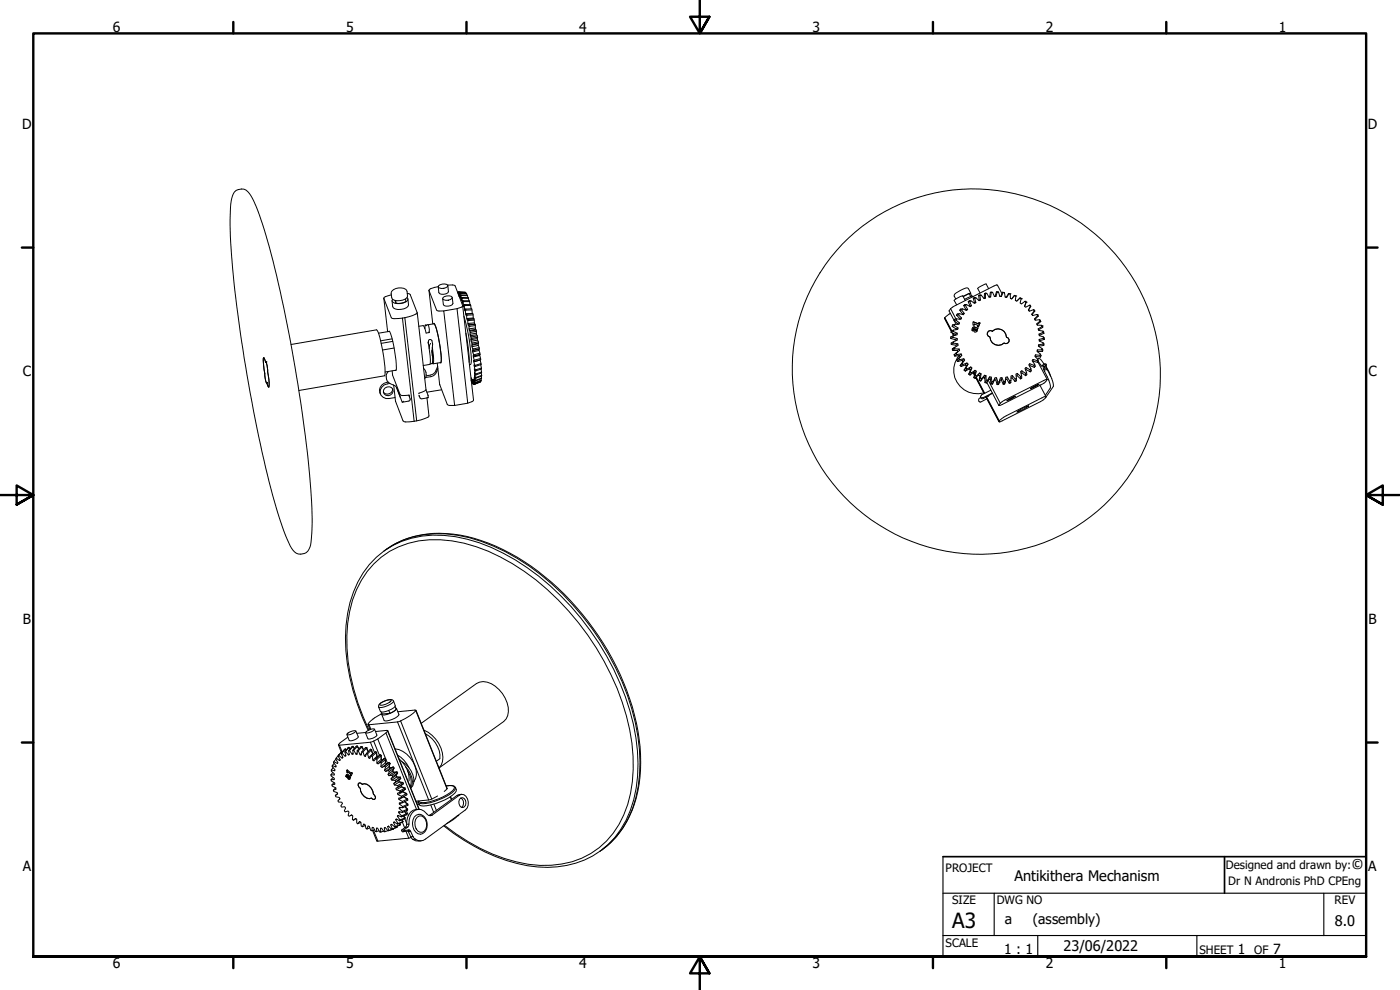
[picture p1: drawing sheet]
<svg xmlns="http://www.w3.org/2000/svg" width="420mm" height="297mm" viewBox="0 0 420 297" stroke-linecap="round" stroke-linejoin="round" font-family="sans-serif">
<defs><g id="words">
<text font-size="6.3" x="285.8" y="278.5">A3</text>
<g font-size="4.4">
<text x="405.6" y="260.8">©</text>
<text x="304.5" y="264.3">Antikithera Mechanism</text>
<text x="400.6" y="277.8">8.0</text>
<text x="319.2" y="285.4">23/06/2022</text>
</g>
<g font-size="4.2">
<text x="33.9" y="9.6">6</text>
<text x="103.8" y="9.6">5</text>
<text x="173.9" y="9.6">4</text>
<text x="243.8" y="9.6">3</text>
<text x="313.9" y="9.6">2</text>
<text x="383.8" y="9.6">1</text>
<text x="6.6" y="38.7">D</text>
<text x="410.5" y="38.7">D</text>
<text x="6.8" y="112.9">C</text>
<text x="410.7" y="112.9">C</text>
<text x="6.9" y="187.2">B</text>
<text x="410.7" y="187.2">B</text>
<text x="6.8" y="261.4">A</text>
<text x="410.6" y="261.4">A</text>
<text x="301.6" y="277.4">a</text>
<text x="310" y="277.4">(assembly)</text>
<text x="301.4" y="286.3">1 : 1</text>
<text x="371.5" y="286.2">1</text>
<text x="382.1" y="286.2">7</text>
<text x="33.9" y="290.5">6</text>
<text x="103.8" y="290.5">5</text>
<text x="173.9" y="290.5">4</text>
<text x="243.8" y="290.5">3</text>
<text x="313.9" y="290.5">2</text>
<text x="383.8" y="290.5">1</text>
</g>
<g font-size="3.5">
<text x="283.8" y="261.7">PROJECT</text>
<text x="367.9" y="260.8">Designed and drawn by:</text>
<text x="368.6" y="265.5">Dr N Andronis PhD CPEng</text>
<text x="285.8" y="271.3">SIZE</text>
<text x="299.1" y="271.3">DWG NO</text>
<text x="400.5" y="271.3">REV</text>
<text x="283.8" y="284">SCALE</text>
<text x="360" y="286.2">SHEET</text>
<text x="376.4" y="286.2">OF</text>
</g>
</g></defs>
<!-- layer: Visible (ANSI) -->
<g fill="none" stroke="#000" stroke-width=".3">
<path d="M70.4 57.6a2.89 2.89 0 0 1 4.8 .9 92.6 92.6 0 0 1 7.3 22 438.2 438.2 0 0 1 11.1 71.8l.1 3.2a38.7 38.7 0 0 1-.7 8.7 2.93 2.93 0 0 1-2.6 2.1 2.93 2.93 0 0 1-2.9-1.8 108.4 108.4 0 0 1-7.8-24.2 418 418 0 0 1-10.6-71.3 28.8 28.8 0 0 1 .9-10.8zM252.8 73.3a55.8 55.8 0 0 1 89.3 14 54.2 54.2 0 0 1-7.1 60.5 54.2 54.2 0 0 1-58.9 15.6 55.2 55.2 0 0 1-26.8-86.1zM115.2 89.5l2.2 5.8 .8 .3 2.6-.2M115.2 89.5l1.1 10M116.7 99.5l.1-.2a30.1 30.1 0 0 1 2 11.9l-.1-.1M116.9 99.4l-3.3 .6M117.4 88.5l-1.7 .5-.5 .5M117.6 87.4a3.3 3.3 0 0 1 4.4-.2l.3 1.6a3.2 3.2 0 0 1-4.5 1 2.44 2.44 0 0 1-.2-2.4zM118.5 90.1l.3 .9M118.7 90.2l.1 .8M120.8 95.4l3.5 31M121.5 95.3l3.6 31"/>
<path d="M121.5 95.3l-.7 .1M121.7 89.7l.1 .8a4.3 4.3 0 0 1-3 .5M122.2 89.3l.2 .4a2.1 2.1 0 0 1-2.3 1.4 2.09 2.09 0 0 1-2.5-.9l.2-.4M122.2 88l.9 .4 2.1 5.4-.4 .4-1 .5-2.3 .6M122.4 89.7l.2 1.8a3.2 3.2 0 0 1-4.5 .9l-.5-2.2M125.2 93.8l2.6 23.1a2.66 2.66 0 0 1-2.1 1.1v.1M125.7 97.9l1.5-.1 .7 2.1 1-.1-.1-.3M127.6 97.6l.5 .1M127.6 97.6l-.1 1M127.6 97.6l.7-.2 .3 .2 .3 1.3-.1 .9M128.5 97.4l1.8-.3a28.3 28.3 0 0 1 2.1 11l-.2 .7-2.2 .4M128.7 87.1l1.2 10.1"/>
<path d="M130.1 97.1h.2a32 32 0 0 1 2.1 11.4l-.1 .4-.2-.1M130.3 97v.1M131.5 86l-2.3 .6-.5 .6 2.3 5.8 .7 .3h1.5l3.2 28.4-1.9-.1a24.2 24.2 0 0 1-3.3-12.6M131.6 85.8a2.25 2.25 0 0 1 2.8-.2 1.71 1.71 0 0 1-2.6 .8l-.3-.3zM132.9 89.3a2.3 2.3 0 0 1 2.8-.1 1.88 1.88 0 0 1-2.8 .5zM134.3 85.5a2.96 2.96 0 0 1 2.3 .3l2.3 5.9-.5 .5-1.2 .4 3.2 28.4-4 .7M134.4 85.7l.2 1.8a1.91 1.91 0 0 1-2.9 .3l-.2-1.8M135.7 89.3l.2 1.7a1.91 1.91 0 0 1-2.8 .3l-.3-1.7M137.2 92.6l-4 .7M137.4 87.7h-.1M137.5 87.7l-.1 .2M137.5 87.6h.1"/>
<path d="M137.5 87.6l.1 .8M137.7 87.7l2.1 .1M137.7 87.7h.1M137.7 87.7l.1 1.2M137.8 88.9h.1M138 88h2l.1 .5M138 88v1.1M138 88v.1M138 87.7h-.2l.2 1.4M138.2 88.5h2.1l.1 .8M138.2 88.5l.1 .2M138.5 89.3h2l.2 .9"/>
<path d="M138.5 89.3l.1 .9v-.2M138.5 89.3l.1 .2M138.9 90.2h1.9l.3 1.2M138.9 90.2v.8v-.2M138.9 91.7l3.2 28.3-.5 .5-1.2 .5M138.9 90.2v.3M139.2 91.4h2l.2 1.3M139.2 91.4v.7v-.3M139.2 94.9a48.3 48.3 0 0 1 2.2 14.3l-.5 .2M139.2 91.4l.1 .3M139.6 92.7h2l.1 1.4-2 .1 .2 .4 .1-.4M139.6 92.7l-.1 .5v-.3"/>
<path d="M139.6 87.7l-2.1-.1 .3 1.3M139.6 92.7l.1 .4M139.7 87.7l.1 .3M139.8 100l.7 4.5 .3 4.2M140 94.2l1.9-.1 .2 1.6M140 94.2v.4M140 88.1h-2l.3 1.5-.1-1.1M140.3 88.7h-2l.2 1.3M140.6 89.5h-2l.2 1.3M140.7 97.5l.1 .4M140.8 99.1l.2 .2M140.9 90.5h-2l.2 1.3"/>
<path d="M141 99.3l.1 .4M141.3 91.6l-2 .1 .1 1.2M141.6 93l-1.9 .1v1.1M142 94.5l-2 .1 .1 1M142 95.4l-1.9 .2 .1 .4 .1-.2 1.9-.1M142.2 95.7l.3 1.6M142.2 95.7l-1.9 .1 .1 .4M142.3 96l-1.9 .2v.9M142.4 96.9l-2 .2 .3 .4M142.5 97.3l1.3 7.4-1.9 .5M142.5 97.3l-1.9 .2M142.6 97.3l-1.9 .2"/>
<path d="M142.7 98.4l-1.9 .3v.4l1.9-.3M142.7 97.7l-1.9 .2v.8M142.9 99l-1.9 .3M143 100l-1.9 .3v.4l1.9-.3M143 99.4l-1.9 .3v.6M283.5 95.4l2 3.9M283.5 95.3v.1M283.5 95.3l2.1 3.9M285.2 94l-1.7 1.3M285.3 92.6l-.5 .7 1.5 2.8M285.3 92.6l1.6 3.1M285.6 99.3l-.2 .4"/>
<path d="M285.8 99.9l.4 .8M285.9 100l.4 .7M286 99.4l-.6 .3 1.3 .6M286.1 99l-.5 .3M286.4 97.7l-.6 .2 1.1 .8M286.5 97.3l-.7 .2v.4M286.5 96.4l.4 .9M286.9 96l-.6 .2 1.1 .9M287.1 95.7l-.6 .1-.2 .4M287.3 100l-.6 .3v.3M287.5 98.4l-.6 .5M287.7 94.5l-.6 .1 .9 1"/>
<path d="M287.9 94.1l-.6 .1-.2 .4M288 96.9l-.6 .2-.1 .2M288.6 95.4l-.6 .3M288.6 93l-.6 .1 .9 1.1M288.8 92.7h-.5l-.3 .4M289.4 94.1l-.6 .2M289.7 90.2l-.8-1.4-.7 .2-1.9 1.1 .8 1.4M289.7 91.6l.3-.2 1.2 .6 .3-.3-.5-1.2 .4-.3 1.1 .8 .4-.2-.4-1.3 .4-.2 .9 .9 .5-.2-.2-1.3 .4-.2 .8 1.1 .4-.1v-1.4l.5-.1 .6 1.2 .5-.1 .2-1.3 .4-.1 .5 1.3 .5-.1 .4-1.2h.4l.4 1.2 .4 .1 .5-1.2h.5l.2 1.3 .4 .1 .7-1.1 .4 .1v1.4l.5 .1 .8-1 .4 .1-.2 1.4 .4 .2 1-1 .4 .2-.3 1.3 .3 .3 1.1-.8 .3 .3-.4 1.2 .3 .3 1.1-.6 .3 .3-.6 1.1 .3 .4 1.3-.5 .2 .3-.8 1.1 .3 .4 1.3-.4 .2 .4-.9 1 .2 .4 1.3-.2 .2 .4-1.1 .8 .2 .5h1.3l.1 .4-1.1 .7 .1 .4 1.3 .2 .1 .4-1.3 .5 .1 .5 1.2 .4v.4l-1.2 .3v.5l1.2 .6-.1 .3-1.3 .2-.1 .5 1.2 .7-.1 .4h-1.4l-.1 .4 1.1 .8-.2 .4-1.3-.1-.2 .4 .9 1-.2 .3-1.3-.3-.2 .3 .7 1.1-.2 .3-1.3-.5-.3 .4 .7 1.1-.3 .3-1.2-.6-.3 .3 .5 1.2-.3 .2-1.1-.8-.4 .3 .3 1.3-.3 .2-1-1-.4 .3 .2 1.3-.4 .1-.9-1-.4 .1v1.4h-.4l-.7-1.1-.5 .1-.1 1.3h-.5l-.5-1.2-.5 .1-.3 1.2h-.4l-.4-1.2-.5-.1-.5 1.2h-.4l-.2-1.4h-.5l-.7 1.1-.3-.1-.1-1.4-.4-.1-.9 1-.3-.2 .1-1.3-.4-.2-1 .9-.3-.2 .3-1.2-.4-.3-1.1 .8-.3-.3 .5-1.2-.4-.3-1.1 .6-.3-.3 .6-1.2-.3-.3-1.2 .5-.3-.3 .8-1.1-.2-.4-1.3 .3-.3-.3 1-1-.2-.4-1.4 .2-.1-.5 1-.8-.1-.4h-1.4l-.1-.4 1.2-.7-.2-.4-1.3-.3v-.3l1.2-.5v-.5l-1.3-.4v-.4l1.3-.4v-.4l-1.3-.6 .1-.4 1.3-.2 .1-.4-1.1-.7 .1-.4h1.3l.2-.4-1.1-.9 .2-.3 1.3 .1 .2-.4-.9-.9 .2-.4 1.2 .3 .3-.3-.8-1.1 .2-.3 1.3 .5 .3-.4zM289.7 91.6l-.5 .1 .7 1.2M290 91.4h-.5l-.3 .3M290.4 92.8l-.6 .2M290.9 88.1l.3-.1 .4 .8"/>
<path d="M290.9 88.1l-1.8 .9M290.9 88.1l.4 .9M291 90.5h-.4l.5 1.3M291.3 88.1v-.1l-2.3 .9M291.3 88l-.8-1.5a6.1 6.1 0 0 0-4.1 2l.5 1.2M291.4 90.2l-.8 .3M291.5 91.7l-.5 .1M291.9 98.4l.6-.2 1 .3-1.2-.4-.4 .2-.3 .8 .4 .2v-.5M291.9 89.1l-.3-.3-2.1 1M292 98.8l.4-.2-.2 .7 .4 .3 .6-.2M292 98.8v.4M292.1 96.5l1.5 .7"/>
<path d="M292.1 98.7h.1M292.1 98.7l-.1 .1M292.4 97.2l-.1 .4M292.5 89.5h-.4l.3 1.3M292.6 99l.1 .2zM292.7 98.7l.2 .1-.2 .4M292.7 98.7l-.1 .3zM292.9 90.8l-.6 .1M292.9 89.3l-.8 .2M292.9 99.1l-.2 .1M292.9 99.1h.1M293.1 98.9l.1 .2"/>
<path d="M293.2 98.9l.3-.4-.2 .4M293.2 99.4l-.1 .1M293.2 99.1v.3M293.6 97.2l-1.5-.7-.1 1 .3 .1 .1-.4M293.8 88.7l.1 1.3M293.8 96.8l.3 .1M293.8 88.7h.3M294.1 96.9l-.3-.1-.2 .3M294.1 96.9l-.5 1.2-.3-.1 .2-.4-1-.4M294.1 96.9l-.5 1.2M294.1 88.5l-.4 .2M294.1 88.5h.1"/>
<path d="M294.1 88.5h.4M294.3 90l-.6 .1M295.2 89.5h.5M295.5 88.1l-.1 1.3M295.5 88.1h.2M295.8 88l-.4 .1M295.8 88h.1M295.9 88h.3M296.7 99.3l.6-.1 .5 .2a2.5 2.5 0 0 1 2.7-.5 2.5 2.5 0 0 1 1.5 2.3l.6 .2 .3 .5-.1 .6-.4 .4-.5 .2-.6-.2a2.52 2.52 0 0 1-2.7 .5 2.52 2.52 0 0 1-1.5-2.3l-.5-.2-.3-.5v-.6zM296.7 86.6l-.7-1.4-.7 .2-1.9 1.2 .7 1.3M296.8 89.1h.5M297.2 87.7h.7"/>
<path d="M297.5 87.8l-.3-.1-.2 1.4M298.4 88.9h.5M299 87.6l.7 .1M299.1 87.6l-.4 1.3M299.1 87.6l.2 .1M300.1 88.9l.4 .1M300.7 88.1l-1.4-2.6h-.3l-12.8 6.4-.9 .7M300.9 87.7h.4M301 87.8l-.1-.1-.5 1.2M301.3 87.7h.1M301.3 87.7l.2 .1M301.7 89.1l.4 .1"/>
<path d="M302.7 88l.5 .2M302.7 88l-.7 1.2M302.7 88l.1 .1M303.1 88.2h.1M304.4 88.6l.5 .2M304.5 88.7l-.9 1M304.8 88.8h.1M306.1 89.4h.1M306.1 89.4l.4 .2M306.1 89.4l-1 .9M306.5 89.6h.1M307.6 90.4l.3 .3"/>
<path d="M307.6 90.4h.1M308 90.7h.1M308 90.7l-.5 1.2M308.9 91.6h.1M309 91.6h.1M309 91.6l.3 .3M309.2 91.9h.1M309.3 91.9l-.6 1.2 .2 .3M309.3 91.9h.1M309.6 94.3l.3 .3M310.2 92.9l.4 .4M310.4 93.2l.2 .1"/>
<path d="M310.5 95.7l.2 .3M310.6 93.3l-.8 1.1M311.1 97.1l.3 .5M311.2 94.3l.1 .2M311.3 94.5h.1M311.3 94.5l.3 .4M311.4 94.7l.2 .2M311.6 98.7l.2 .4M311.6 94.9l-1 .9M312 95.9l.2 .2M312.2 96.3l.1 .2M312.2 96.1l.1 .4"/>
<path d="M312.2 96.1h.1M312.3 96.5h.1M312.3 96.5l-1 .9M312.6 97.6l.2 .2M312.7 98l.2 .2M312.8 97.8h.1M312.8 97.8l.1 .4M312.9 98.2l-1.2 .7M313 99.3l.3 .7M313.1 99.7l.1 .3M313.2 100h.1M79.1 107.3h.1"/>
<path d="M79.5 112l.5 3 .1-.3M79.8 108.7v-.2l.4 1.3 .1 1.6M79.8 108.7h.1M79.8 108.7l-.6-1.4-.2 1.4 .5 3.3M79.8 108.5h.1M80 115h.1M80.1 114.8h.1M80.3 111.4l-.4-2.7-.1-.2v.3l-.6-1.5-.2 1.4 .5 3.3M80.3 111.4l.5 3.4-.2 1.3-.5-1.4M80.3 111.4h.1M80.6 116.1h.1M87.3 103.4l25.7-4.4a22.4 22.4 0 0 1 2.2 8.3l.4 3.9-.2 1.6-25.7 4.4"/>
<path d="M116.5 114.7a2.54 2.54 0 0 0-2.3 3.6M116.6 111.4a2.41 2.41 0 0 0-.6 2.5 2.41 2.41 0 0 0 2 1.6l1 .7M117 115a2.59 2.59 0 0 0-2.7 3.6l1.5 1 2.8-.3M117.7 111.3l.1 1.3 2.3 5.7a3.1 3.1 0 0 0 2.7 .3l.1 .5M117.7 101.7l-3.5 .6M117.8 116.6a1.55 1.55 0 0 1-1 1.5 1.55 1.55 0 0 1-1.7-.4M117.9 102.4l-3.5 .6M118.2 115.6l.5 4.8 2.2 5.9 .9 .3 2.5-.2M118.3 104.4l-3.5 .6M118.9 111.1l-3.3 .5M119 116.2l1.7 4.4 .4-.2M119 116.2l1.1 3"/>
<path d="M122.7 118.6l.4 1-.1 .5-2.2 .6M125.8 118.8v.1M125.8 118.9h.1M127.1 110.5a2.3 2.3 0 0 1 .4 3.1M127.8 117l.7 2.3-2.1 .4-.7-1.1M128.1 119.4l.6 5.6-3.6 1.3M128.2 119.2l.3 .1M128.5 103l.2-1a.61 .61 0 0 1 .9 .2 6.5 6.5 0 0 1 .1 3.4l.1 1.8a1.47 1.47 0 0 1-.3 1.7l-.4 .1M128.6 102.6l.5 4.1v2.4l-.1 .2-2 .4M129.2 103l-.3 .6-.1 1M129.7 105.2l.1 1.5zM129.8 104.2l.3 3.6-.1 1.2-.1 .2-.1-.2"/>
<path d="M131.4 109.9a3.2 3.2 0 0 1-3.5 2.9M131.4 110.6a3.1 3.1 0 0 1-3.7 2.7M132.2 108.9h.2M132.5 117l-4.4 .7M141.1 100.7l.3 .4M141.4 101.1v.4M141.4 114l.1 .5M141.4 102.4l.2 .5M141.6 114.4l-.2-1 .4 1.6M141.6 102.9l.1 .5M141.6 104l.3 .7M141.9 105.6l.3 .9"/>
<path d="M141.9 104.7v.4M141.9 114.9l-.1 .1-.1-1.2 .4 1.5M142.1 114.1l.2 1.3 1.8-.8M142.1 107.1l.2 1M142.1 114l.3 1.3 1.9-.8v-.3M142.1 114h.1M142.2 115.3l-.3-1.3 .3 1.4M142.2 108.6l.3 1M142.2 113.9l.3 1.3 1.8-.7M142.2 115.4h.1M142.3 113.4l.3 1.4 1.8-.7M142.3 108.1l.1 .4"/>
<path d="M142.3 109.8l.3 1.2M142.4 112.8l.3 1.4 1.8-.8M142.4 111l.3 1.3M142.4 112l.3 1.3M142.5 115.2l-.1 .1M142.5 109.6v.4M142.6 111v.4M142.6 114.8l-.1 .1M142.7 112.3v.3M142.7 113.3v.2M142.7 114.2l-.1 .1M143.3 101.6l-2 .3 .1 .5 1.9-.3"/>
<path d="M143.3 100.8l-1.9 .3M143.3 101.2l-1.9 .3-.1 .4M143.5 103.2l-1.9 .4v.4l2-.4M143.6 102.6l-2 .3M143.6 102.9l-1.7 .4-.3 .3M143.7 104.8l.4 1.6M143.8 104.3l-1.9 .4M143.8 104.7l-2 .5 .1 .4 1.9-.5M143.9 106.4l.4 1.5-1.9 .6-.2-.4v.5l1.9-.6M144 105.9l-1.8 .6M144.1 106.4l-1.9 .4-.2-.1 .1 .4 1.9-.5M144.1 106.4l-1.9 .4v-.3"/>
<path d="M144.1 108l.3 1.4-1.9 .6-.2-.5 .2 .3M144.2 107.6l-1.9 .5M144.3 109.4l.2 1.3-1.9 .7-.2-.7 .1 .3M144.4 110.8l.1 1.1-1.8 .7-.3-.9 .1 .3M144.4 113.7v.5l-1.9 .7-.2-1.1M144.4 109.1l-1.9 .5M144.4 111.9l.1 .9-1.8 .7-.3-.9 .1 .2M144.4 112.9l.1 .7-1.9 .7-.2-1v.1M144.5 110.4l-1.9 .6M144.5 111.6l-1.8 .7M144.6 112.6l-1.9 .7M285.8 104.7l.1 .4"/>
<path d="M286 100.8l-.7 .3v.4M286 101.2l-.7 .3 1.4 .4M286.1 102.6l-.6 .3v.5M286.1 100.1l.3 .6M286.1 102.9l-.6 .5 1.4 .2M286.1 104.5l-.3 .2M286.3 106.5l.2 .3M286.5 104.7l-.6 .4 1.4 .1M286.6 104.1l-.8 .6M286.9 106l-.6 .5M287 105.9l-.7 .6M287.1 106.4l-.6 .4 1.4-.1"/>
<path d="M287.1 108.1l.3 .4M287.3 101.6l-.6 .3v.3M287.4 103.2l-.5 .4v.3M287.7 106.8a7.1 7.1 0 0 0-.3 8.2 7.1 7.1 0 0 0 7.8 2.9M287.7 107.6l-.6 .5M287.9 104.7l-.6 .5 .1 .4-.5 .4M288 107.9l-.6 .6 1.3-.4M288.2 109.6l.2 .4M288.3 106.9l-1.2 1.2M288.5 106.2l-.6 .5 .2 .4M288.7 109.1l-.5 .5M288.9 108.6l-.7 1"/>
<path d="M289 109.4l-.6 .6 1.3-.5M289.3 107.6l-.6 .5 .3 .5 .3-.4M289.3 111l.4 .4M289.9 110.4l-.6 .6M290 109.8l-.7 1.2M290.2 108.9l-.5 .6 .3 .3 .5-.6M290.7 112.3l.4 .3M290.9 110.7l-1.2 .7 .5-.7M291.2 111.6l-.5 .7M291.2 111l-.5 1.3M291.3 110.1l-.4 .6 .3 .3 .5-.6M292.1 111.8l.3 .7"/>
<path d="M292.1 111.8l.3 .6M292.2 111.7l-1.1 .9 .4-.7M292.3 113.3l.3 .2M292.3 111.8l.2 .5M292.6 112l-.3 1.3M292.6 111.1l-.4 .6 .4 .3 .4-.6M292.7 112.6l-.4 .7M292.9 113.4l2.5 4.7M292.9 113.3l2.5 4.8M293 113.2l2.5 4.8M293.6 112.6l-1 .9 .4-.7M293.9 114.2l.4 .1"/>
<path d="M294 111.9l-.4 .7 .4 .2 .4-.7M294 112.8l-.1 1.4 .4-.8M294.3 119.3a.76 .76 0 0 0-.5 1.2M295.1 113.3l-.8 1 .3-.7M295.4 113.4l.2 .3M295.5 112.6l-.4 .7 .5 .1 .3-.7M295.6 113.4v1.4l.4-.7M295.6 114.8l.4 .1M295.9 119.2l3.9 7.3M296 119.1l3.8 7.3M296.1 119.1l3.8 7.2M296.2 114.8l3.6 6.9"/>
<path d="M296.2 119.7l-1.9 .9-.5-.2M296.5 118.8l1.3-.8-2.7 1.3-.5-.1M296.6 114.1l3.6 6.9M296.7 118.8l-1.7 .8-.3 .1-.4-.4M296.7 113.8l-.7 1.1 .3-.7M297 113.1l-.3 .7 .5 .1 .3-.8M297.2 113.9l.2 1.3 .3-.7M297.2 117.2l.1-.1-2.7 1.3-.3 .9M297.4 115.2l.5 .1M298.5 113.6l-.6 1.7 .2-.8M298.9 114.1l.4 1.3 .2-.8M299.1 113.4l-.2 .7-.5-.1"/>
<path d="M299.3 115.4h.4M299.9 114.6l-.2 .8 .2-.8M299.9 114.6h.1M300.1 113.9l-.2 .7M300.5 114l.6 1.3 .1-.8M300.7 113.3l-.2 .7-.4 .1M301.5 115.3h-.4M301.8 114.1l-.3 1.2 .2-.8M302.2 113.8l.7 1.2 .1-.8M302.3 113.1l-.1 .7-.4 .1M303.3 114.9l-.4 .1M303.3 114.7v.2z"/>
<path d="M303.4 114.2l-.1 .6M303.7 113.4l.9 1.1 .1-.8M303.8 112.7l-.1 .7-.3 .1M305.1 113.6l-.1 .7-.4 .2M305.3 112.7l1 1v-.7M305.3 112v.7l-.3 .1M306.6 112.8v.7l-.3 .2M306.7 111.2v.7l-.2 .1M306.7 111.9l1.1 .8v-.7M307.9 110.3l-.1 .7M308 110.9l1.2 .7-.1-.7M308.1 111.8v.7l-.3 .2"/>
<path d="M309 109.1v.7M309.1 109.7l1.3 .5M309.2 116.6l1.5-.9 1.1-.4zM309.4 110.6l.1 .7-.3 .3M310 107.9v.6M310.1 108.4l1.3 .3M310.3 109.6l.1 .6M310.5 109.3l.2 .6-.3 .3M310.8 106.5v.6M310.9 107l1.4 .1M311.3 108.2l.1 .5M311.3 105l.1 .6"/>
<path d="M311.4 107.7l.3-.1a2.39 2.39 0 0 1 1.6 1.5l.2 .2M311.5 107.9l.2 .5-.3 .3M311.5 105.4h1.4M311.5 108.6l2.8 5.3M311.6 108.5l1 1.3 .3-.3 .2 .3M311.7 103.4l.2 .6M311.8 100.2l.2 .5M311.9 101.8l.1 .5M312.1 106.6l.2 .5M312.1 115.6l1.8 3.5M312.3 106.2l.1 .5-.1 .4M312.7 105l.2 .4"/>
<path d="M312.8 104.6l.1 .8M313 103.2l.2 .5M313.1 102.9l.1 .8M313.1 101.1l.3 .7M313.1 101.5l.3 .3M313.2 103.7l-1.3 .1M313.3 100l-1.3 .6M313.4 101.8l-1.4 .4M313.4 109.9l.4-.2 .1-.4a10.7 10.7 0 0 0 1.7 4.3l.5 1.6v.8l-2.2 3.1M313.6 110.9l-.2-1-.3-.1a10.7 10.7 0 0 0 1.6 4.3l.5 1.5v.8l-1.5 2.2M313.6 110.9v.5M313.6 110.9h.1"/>
<path d="M313.8 109.7l.1 1M313.9 110.7h.1M313.9 110.7l.4 .4M313.9 109.3l-.1-.2-.9 .4M314 110.1l1.3 2.9M314.3 113.9h-.6l-12.1 6.1-1.4 1M314.3 113.9a3.5 3.5 0 0 1-1.9 1.6l-11.6 5.9-1 .3M125.1 126.3l-.8 .1M299.9 126.3l2.1-1.6 11.4-5.7h.5a1.92 1.92 0 0 1-1.6 1.5l-12 6-.5 .1v-.2M299.9 126.3l-.1 .1M300.2 121l-.4 .7M302.2 120.2l.8-.6 1.8-.7-1.4 .9z"/>
<path d="M305.3 123.5l1.7-1 1.7-.7-2.2 1.3-1.1 .5zM106.8 219.3l.7 1.8a2.87 2.87 0 0 1-2.7 1.1l-.7-1.8M109.7 219.8l-2.6 .2M110 219.4a3.2 3.2 0 0 1 2.3-.7 1.51 1.51 0 0 1-1.5 1.1l-1 .1zM110.4 217.4l.6 1.5M110.5 219.1a62.4 62.4 0 0 1-6.7-31.4 29.7 29.7 0 0 1 12.1-22.9 30.6 30.6 0 0 1 26.4-3.3 68.2 68.2 0 0 1 34.1 24.8 74 74 0 0 1 15.8 40.1 34.8 34.8 0 0 1-7.4 24.9 27.7 27.7 0 0 1-26.6 8.4 56.2 56.2 0 0 1-25-11.9M112.4 218.8l.7 1.8-.5 .5a2.61 2.61 0 0 1-2.2 .5l-.7-1.7M112.7 219.5l3.7-.3-.6 .7 9.2 23M113.7 211.4l1.1-.8 1.4-.6a1.43 1.43 0 0 1 1.9 .3l.5 1.4a4.9 4.9 0 0 1-4.2 1.9l-.8-1.5zM114.4 213.6l.3 .6 2.3-.2M115.8 219.9l-2.4 1.8M116.4 219.2l9.4 23.6"/>
<path d="M116.7 213.1l.3 .9M118.6 211.9l.3 .8a2.9 2.9 0 0 1-1.9 1.3M118.7 212.4l.3 .2a4.8 4.8 0 0 1-4.4 1.8v-.3M119 212.6l.7 1.8a4.8 4.8 0 0 1-4.4 1.7l-.7-1.7M119.4 213.6l5.4-.5a11.6 11.6 0 0 1-5.5 3.5l-8.8 .8a8.7 8.7 0 0 1 4.1-3.2M124.8 213.1l9.4 23.4-.9 1M126.4 217l16.6-11.9a5.5 5.5 0 0 1 6.8 1.8 8.5 8.5 0 0 1 2.6 7.8l-.5 1-.7 .8-19.4 13.9a6.2 6.2 0 0 0-.1-7.4 9.7 9.7 0 0 0-4.5-3.9M99.9 231.8l-.6 .6M99.9 230.4l-.5 .6M99.9 233.3l-.5 .6M100.2 229.1l-.5 .6M100.2 234.8l-.6 .7"/>
<path d="M100.8 227.8l-.6 .7M100.8 236.4l-.8 .7M101.3 238.1l-.6 .5M101.5 226.8l.2-.2 1 .9 .2-.2-.5-1.2 .2-.1 .9 .9 .3-.1-.3-1.2 .2-.1 .9 1 .3-.1-.3-1.2h.3l.8 1.1h.3l-.1-1.2h.3l.6 1.2h.4v-1.1l.3 .1 .6 1.2 .3 .1 .2-1.1 .3 .1 .4 1.2 .4 .2 .3-1 .3 .2 .3 1.2 .4 .2 .4-.9 .3 .2 .2 1.2 .3 .2 .6-.7 .3 .2v1.2l.4 .2 .6-.5 .3 .2-.1 1.1 .3 .3 .8-.4 .3 .3-.3 .9 .3 .4 .9-.3 .2 .3-.3 .9 .2 .3 .9-.1 .3 .4-.6 .7 .3 .4h1l.2 .4-.6 .6 .2 .4 1 .2 .1 .4-.7 .4 .2 .5 1 .3 .1 .4-.8 .3 .1 .4 1.1 .5 .1 .4-1 .2 .1 .3 1.1 .7v.4h-1v.3l1.1 .8v.3l-1.1-.1v.4l1 .8-.1 .4-1-.3-.1 .3 .9 1-.1 .3-1-.5-.1 .3 .8 1.1-.2 .3-1-.6-.2 .2 .8 1.2-.2 .2-1-.7-.2 .2 .6 1.2-.2 .1-1-.8-.2 .2 .5 1.2-.3 .1-.9-.9-.3 .1 .4 1.2-.2 .1-.9-1-.3 .1 .2 1.1-.2 .1-.8-1.1h-.3l.1 1.2h-.3l-.7-1.2-.3-.1-.1 1.1h-.3l-.5-1.2-.4-.1-.1 1h-.3l-.5-1.3-.4-.1-.2 .9-.3-.1-.3-1.2-.4-.2-.4 .9-.4-.3-.1-1.1-.4-.2-.5 .7-.3-.3v-1.1l-.4-.2-.7 .5-.3-.2 .2-1.1-.4-.3-.7 .4-.3-.3 .2-.9-.3-.4-.8 .3-.3-.3 .4-.9-.2-.4-1 .2-.2-.4 .5-.7-.2-.4h-1l-.2-.4 .6-.6-.2-.4-1-.2-.2-.4 .7-.5-.1-.4-1-.3-.2-.4 .9-.3-.1-.4-1.1-.5-.1-.4 .9-.2v-.4l-1.1-.6v-.4h.9v-.4l-1-.7v-.4l1 .2v-.4l-.9-.9v-.3l1.1 .3v-.3l-.8-1v-.3l1.1 .5 .1-.3-.8-1.1 .1-.3 1.1 .6 .1-.3-.7-1.1 .2-.2 1 .7 .2-.2zM101.6 223.5l.8 2.1M101.9 226.3l-1 1.2M102 239.6l-.2 .2M102.1 228l-.2 .2M102.4 225.6l-.9 1.2M102.7 225.4l-1 1.2M102.7 225.4l-.3 .2M102.7 225.4l.1 .1"/>
<path d="M102.9 227.2l-.2 .3M103.6 224.7l-1 1.3M103.6 224.7l-1.2 1.4M103.6 224.7l.3 .3M103.8 226.6l-.3 .3M103.8 232.9l.2-.5 .3-.1 .9 .8-.1 .3-.1-.1M103.8 232.9l.3 .2M104.1 231.3l.1-.3 1.2 1 .1-.2M104.1 232.4l-.3 .5M104.1 220.2l.9-.6 1.7-.3a2.73 2.73 0 0 1-2.5 1.2zM104.1 231.2l.1 .5M104.1 231.7l.3 .2 .2-.3 .7 .7-.1 .3 .2 .1"/>
<path d="M104.1 231.2l.1 .3M104.2 231.7l.2 .1M104.2 231.4v.3M104.2 231l-.1 .2M104.2 232.7h.3M104.4 232.8l-.1 .5a.51 .51 0 0 0 .7 .4v-.4h.2M104.4 232.8l.1 .7 .5 .3M104.4 232.8l-.2-.1-.1 .5-.3-.2M104.4 221.2l-2.3 1.6-.5 .7 9.6-.8 2.2-1M104.5 231.7l.8 .6M104.6 232.9l.3 .2-.3-.2v.5h.3M104.7 224.2l-1.2 1.4"/>
<path d="M104.7 224.2l-1 1.3M104.7 224.2l.4 .4M104.8 233.2l.1 .2M104.8 226.2l-.2 .3M104.9 233.3l-.1 .2M104.9 233.1v.2M105.2 232.3v.3M105.4 232l.1-.2 .3 .2-.4 .8-.3-.2M105.9 226l-.2 .3M106 223.9l-.3 .1-1.1 1.2M106 223.9l-1.1 1.3M106 223.9l.4 .6"/>
<path d="M107.1 225.9l-.3 .4M107.3 223.8h-.3l-1.1 1.3M107.3 223.8l-1.1 1.3M107.3 223.8l.4 .8M107.5 235.1l.3-.2 .9 .4a2.92 2.92 0 0 1 3.4 2.9l.6 1-.1 .4-.3 .3-.8-.4a2.87 2.87 0 0 1-3.4-3l-.4-.4zM108.5 226l-.4 .5M108.7 224h-.4l-1.1 1.2M108.7 224l-1.2 1.3M108.7 224l.4 .9M109.9 226.3l-.6 .5M110.1 224.4l-.3-.1-1.2 1.2M110.1 224.4l-1.2 1.2"/>
<path d="M110.1 224.4l.4 1.1M111.5 224.9l-.3-.1-1.2 1.2M111.5 224.9l-1.2 1.3M111.5 224.9l.3 1.3M111.9 226.2l-1.3 1.2M113 225.7l-.3-.2-1.3 1.2M113 225.7l-1.3 1.2M113 225.7l.2 1.2M113.4 221.7l2.4 6.1M113.4 227.1l-.2-.2-1.3 1.2M113.9 226.6l.2-.2 .3 .2M113.9 226.6l-1.2 1.1"/>
<path d="M114.4 226.6l-1.3 1.2M114.4 226.6v1.2M114.8 228.1l-.4-.3-1.3 1.2M115.5 227.5l-1.4 1.2M115.5 227.5l.3 .3M115.5 227.5l-1.7 1.4M115.8 227.8l-1.4 1.1M115.8 227.8l-.1 1M115.8 227.8l.5 1.2M116 229.2l-.3-.4-1.4 1.2M116.1 229.1h.1M116.1 229.1l-1.4 1.1"/>
<path d="M116.8 230l.3 .4-1.4 1.1M116.8 228.8l.3 .3M116.8 228.8l-1.4 1.1M116.8 230l-1.4 1.1M116.8 228.8l-.7 .3M117.1 229.1l-1.4 1.1M117.1 229.1l-.3 .9M117.9 231.3l.3 .4-1.5 1M117.9 231.3l-1.4 1.1M118 230.1l-1.4 1.1M118 230.1l.3 .3M118 230.1l-.9 .3"/>
<path d="M118.3 230.4l-1.5 1.1M118.3 230.4l-.4 .9M118.6 224.7a7.7 7.7 0 0 1 6.1 8.9l-.5 .9M118.8 232.7l.3 .4-1.5 1M118.8 232.7l-1.5 1M119.1 233.1l1 .1M119.1 231.6l-1.5 1M119.1 231.6l.2 .3M119.1 231.6l-.9 .1M119.3 226.6a8.8 8.8 0 0 1 3.4 3.7M119.3 231.9l-1.4 1.1M119.3 231.9l-.5 .8"/>
<path d="M119.6 234.1l.2 .5-1.4 .9M119.7 234.1l-1.5 1M119.8 227.7a7.8 7.8 0 0 1 3 6.6M119.8 234.6l1.1 .2M120.1 233.2l-1.5 .9M120.1 233.2l.2 .3M120.3 233.5l-.6 .6M120.3 233.5l-1.5 1M120.3 235.7l.2 .4-1.5 .9M120.5 236.1l1 .3M120.6 228.5a6.3 6.3 0 0 1 3.3 7.3l-.6 .7M120.9 237.3v.3l-1.5 .8"/>
<path d="M120.9 234.8l-1.5 .9M120.9 234.8l.2 .3M120.9 237.6l1.1 .5-1.5 .8M121.1 235.1l-1.9 1.3M121.1 235.1l-1.6 1M121.2 238.9l-1.5 .9M121.2 239l1.1 .7-1.5 .8M121.5 236.4l-1.5 .9M121.5 236.4l.2 .4M121.7 236.8l-1.7 .9M121.7 236.8l-1.6 .9M122 238.1l.1 .3-1.5 .9"/>
<path d="M122.3 239.7l.1 .4-1.6 .8M124.2 234.5h.1M127.7 220.2a8.1 8.1 0 0 1 4.3 7.5l-1.1 .7M131.3 238.8l-2.2 1.1-4.3 .5M133.9 235.8a2.74 2.74 0 0 1 2.8 .4l.2 .7a3.3 3.3 0 0 1-2.1 2.4l-4.1 1.8a7.1 7.1 0 0 1-4.8 .4l-.7-.2M135.2 239l.4 .8M137.9 239.8l.4-.4a1.49 1.49 0 0 1 1.6 1.2 1.49 1.49 0 0 1-1 1.7 1.57 1.57 0 0 1-1-2.5zM138.3 239.4a1.74 1.74 0 0 1 .3 2.9M138.5 238.3l-1.3 .4-8.4 6M105.5 244.5l-.3 .2M106.8 245.6l-.8 .5M108.3 246.7l-.9 .5"/>
<path d="M109.6 247.7l-.8 .4M111 248.4l-.8 .3M111.8 249.2l1.4 3.2 10.2-1.1M112.4 248.9l-.8 .3M113.7 249.2l-.8 .3M115.1 249.4l-.8 .3M116.4 249.2l-.9 .3M116.6 247.9l-.3 .1M117.6 247.4l-.3 .1M118.1 248.6l.1 .1M118.2 248.7l-1.6 .5M118.2 248.7l-1.5 .5"/>
<path d="M118.4 246.7l-.3 .1M119.1 245.8l-.4 .1M119.2 247.9l.1 .2-1.8 .7M119.3 248.1l-.5 .3M119.6 244.8l-.3 .1M120 247l.2 .4-1.5 .6M120.1 243.6l-.5 .2M120.2 247.4l-1.7 .7M120.4 242.3l-.6 .3M120.5 249.1l.7-.1v.2M120.6 240.9l-.8 .3M120.7 246l.3 .5-1.5 .6"/>
<path d="M121 246.5l-1.7 .8M121.2 244.8l.4 .6-1.5 .6M121.5 240.5l.9 .8-1.5 .7M121.5 243.4l.6 .7-1.6 .7M121.6 242l.7 .8-1.5 .6M121.6 245.4l-.1 .2-1.6 .7M122 243.2l.6 1.5M122.1 244.1l-.1 .4-1.6 .6M122.3 242.8v.3l-1.6 .7M122.4 241.3v.3l-1.5 .7M122.6 249.5l-.1-.2v.2a3.1 3.1 0 0 0 3.2 2.8h.7M122.6 249.3h.1"/>
<path d="M122.6 249.3l-1.5 .2M122.7 249.3l.5 .2M125.5 242.8a3.4 3.4 0 0 0-3.4 3.4l-.1 1.6-1.5 1.3v.2l.3 .3 .3-.1 .1-.3 1.5-.2 .5 .4a3.1 3.1 0 0 0 3 2.9l.8-.1 .7-.5 12-8.7a2.94 2.94 0 0 0-.5-4.6l-.7-.1-.6 .3-8.2 5.9-.5 .3-.6-.2a3.4 3.4 0 0 0-4.1-1.5 5 5 0 0 0-1.9 4.7l-1.4 1.2M125.6 244.3a3.1 3.1 0 0 1 2.6 2.8 3.1 3.1 0 0 1-2 3.2M137.4 244.7h.1M137.4 244.7l-1.3 1.2-2.1 1.3"/>
<circle cx="116.5" cy="117.4" r="1.42"/>
</g>
<!-- layer: Visible Narrow (ANSI) -->
<g fill="none" stroke="#000" stroke-width=".3">
<path d="M115.3 165.3a29.4 29.4 0 0 1 24.9-3.5 64.8 64.8 0 0 1 31.2 20.2 78.8 78.8 0 0 1 19.4 39.3 39.3 39.3 0 0 1-4.5 27.5l-1.8 2.5-2.1 2.2-2.3 1.9M115.9 164.8a29.7 29.7 0 0 1 24.9-3.5 67.4 67.4 0 0 1 34.2 23.8 75 75 0 0 1 16.9 39.7 38.3 38.3 0 0 1-5 23.6l-1.8 2.5-2.1 2.2-2.3 1.9M110.7 219a60.7 60.7 0 0 1-6.3-32 27.9 27.9 0 0 1 12.5-21.6 29.1 29.1 0 0 1 22.3-2.4 63.3 63.3 0 0 1 31.4 20.3 77 77 0 0 1 19.1 39.7 40 40 0 0 1-3.9 24.4 24.2 24.2 0 0 1-20.4 12.2 43.8 43.8 0 0 1-24.9-7.1l-7.1-4.9M110.7 217.5l.6 1.3M114.3 210.9l.7-.3a3.3 3.3 0 0 1 2.4-.6 3.7 3.7 0 0 1-3.4 1.5zM116.3 219.4l9.4 23.4M118.1 210.3a4.8 4.8 0 0 1-4.5 1.8M119.3 216.6l9.4 23.4M120.2 216.3l9.4 23.5M124.8 213.3l9.4 23.4M101.7 226.5h.1M101.9 223.6l.7 1.9"/>
<path d="M102.5 225.6l.2 .1M103.5 224.9l.3 .2M104 232.6h-.1M104.4 233.2l-.1 .1M104.4 232.7v.1M104.6 233.7h-.1M104.6 224.4l.4 .3M104.9 233.3v.1M105.8 224.1l.5 .5M107.1 224.1l.6 .6M108.5 224.2l.6 .8M109.9 224.5l.6 1"/>
<path d="M111.2 222.7l1.2 3.1M111.4 225.1l.4 1.1M112.1 222.4l1.8 4.2M112.8 225.9l.4 1M114.3 226.8l.1 1M115.3 227.7l-.3 .1M115.6 228l.1 .8M116.6 228.9l-.5 .2M116.9 229.2l-.1 .8M117.8 230.2l-.7 .2M118.1 230.6l-.2 .7M118.2 231.7h.7"/>
<path d="M119.1 233.1l.8 .2M119.2 232.1l-.4 .6M119.8 234.6l.9 .3M120.1 233.7l-.4 .4M120.5 236.1l.8 .4M120.9 235.3l-.3 .2M120.9 237.6l.9 .6M121.2 239l.9 .8M121.5 236.9l-.1 .1M121.7 230a5.4 5.4 0 0 1 1.5 6.4M122.4 231.4a5 5 0 0 1 .7 4.6M133.9 235.8a1.87 1.87 0 0 1 2.5 .5 8.2 8.2 0 0 1-4.9 3.4 11.1 11.1 0 0 1-5.4 1l-.4-.2-.1 .3-.6-.1"/>
<path d="M135.1 239.1l.4 .8M136.7 236.2a3.3 3.3 0 0 1-2.2 2.4l-2.6 1.3a11.6 11.6 0 0 1-5.9 1.2l-.4-.3 .3 .7M137.9 238.6l-.7 .1M112.1 249.1l1.3 3.3M117.9 248.7v.1M119 248v.2M119.9 247.1l.1 .4M120.6 246l.2 .6M120.8 246.7l.7 1.7M121.1 244.8l.3 .7M121.4 243.5l.5 .7M121.5 240.5l.7 .9"/>
<path d="M121.5 245.6l.5 1.4M121.5 242l.6 .9M121.8 249.4l.9 2.1M122.4 248.1l-.7 .1M122.7 249l-.1 .3M122.7 247.3h-.7M123.2 249.4l-.7 .1M124 251l-.7 .1M124.6 251.8l-.7 .1M125.2 245.2l.6-.4a1.97 1.97 0 0 1 2.2 1.9 2.17 2.17 0 0 1-1.9 3 2.95 2.95 0 0 1-.9-4.5zM125.5 240.4l.2 .1M125.6 244.3a3.2 3.2 0 0 0-.8 5.4l.7 .5 .7 .1"/>
<path d="M129.3 241.5l.9 2.3M129.7 244.5l-.7 .1M130.2 241.3l.8 1.9M137.4 244.7h.1"/>
</g>
<!-- layer: Border (ANSI) -->
<g fill="none" stroke="#000" stroke-width=".72">
<path d="M70 6.6v3.4M140 6.6v3.4M210 0v10l-2.9-5h5.8l-2.9 5 2.9-5M280 6.6v3.4M350 6.6v3.4M6.6 74.3h3.4M410 74.3h3.4M0 148.5h10l-5-2.8v5.7l5-2.9-5 2.9M420 148.5h-10l5-2.8v5.7l-5-2.9 5 2.9M6.6 222.8h3.4M410 222.8h3.4M10 287v-277h400v277h-400h400"/>
<path d="M70 287v3.5M140 287v3.5M212.9 292l-2.9-5 2.9 5h-5.8l2.9-5v10M280 287v3.5M350 287v3.5"/>
</g>
<!-- layer: Title (ANSI) -->
<path d="M283 257h127v30h-127M367.5 257v11" fill="none" stroke="#000" stroke-width=".51"/>
<path d="M283 257v30M283 268h127M298.4 268v12.7M397.3 268v12.7M283 280.7h127M311.4 280.7v6.3M359.2 280.7v6.3" fill="none" stroke="#000" stroke-width=".34"/>
<use href="#words"/>
</svg>
